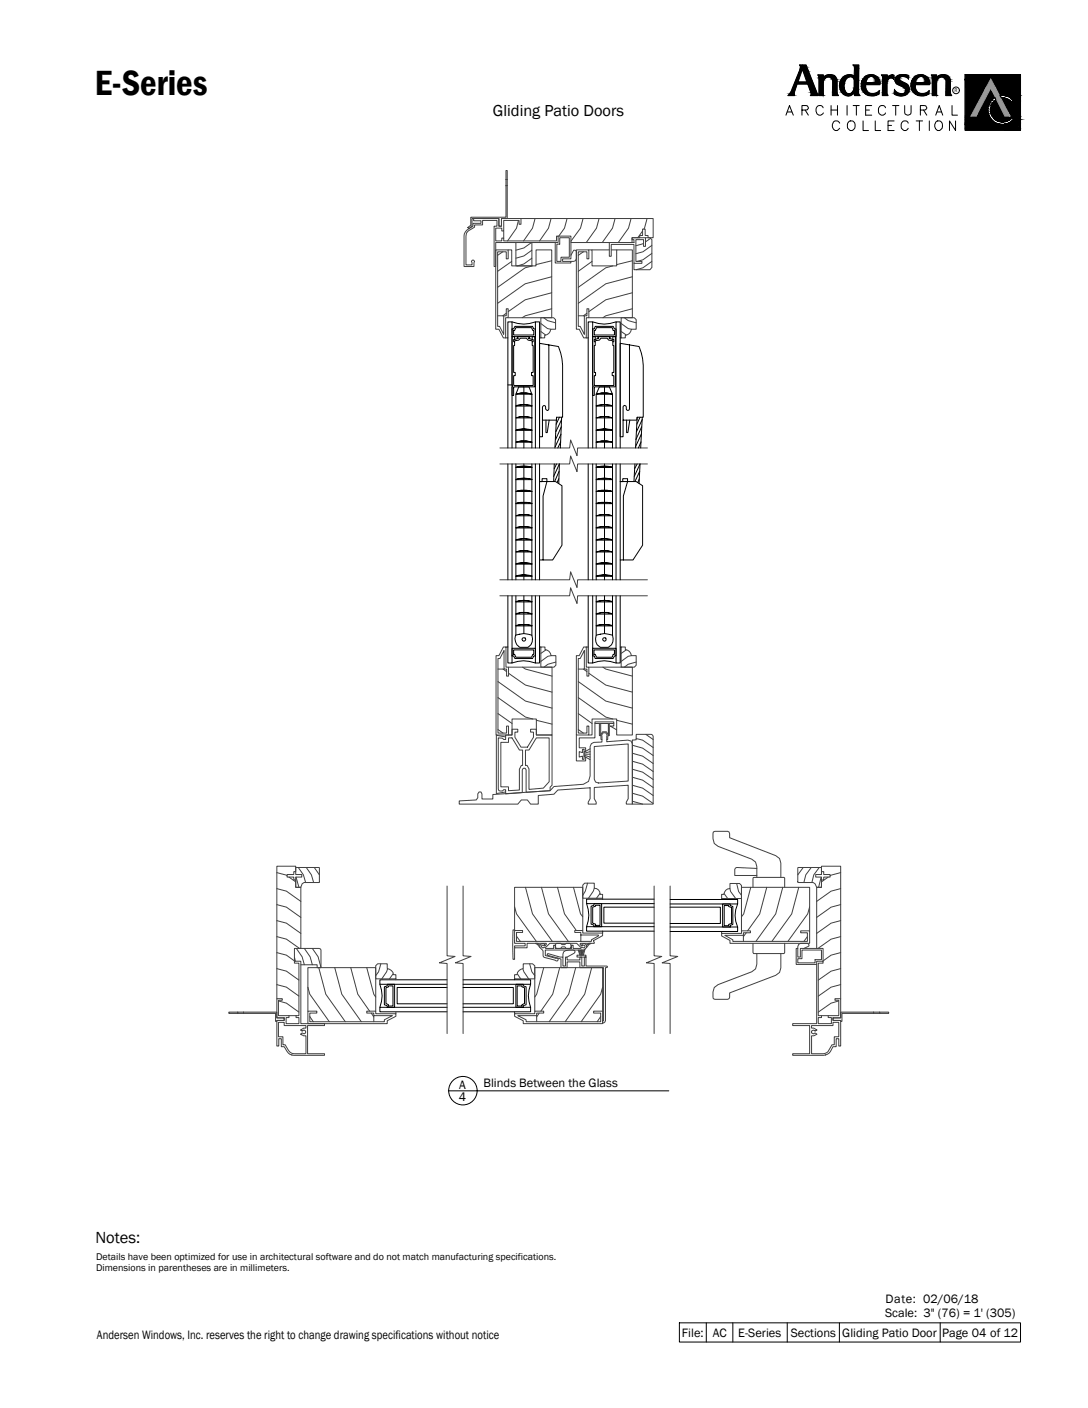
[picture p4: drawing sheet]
<svg xmlns="http://www.w3.org/2000/svg" width="216mm" height="279mm" viewBox="0 0 216 279" stroke-linecap="round" stroke-linejoin="round" font-family="sans-serif">
<defs><g id="words">
<text font-size="7.1" x="18.8" y="18.9">E-Series</text>
<text font-size="3.3" x="18.9" y="246.7">Notes:</text>
<text font-size="3.2" x="97.8" y="23">Gliding Patio Doors</text>
<g font-size="2.5">
<text x="96" y="215.6">Blinds Between the Glass</text>
<text x="91.1" y="218.6">4</text>
<text x="91.1" y="216">A</text>
<text x="175.6" y="261.3">Scale: 3&quot; (76) = 1' (305)</text>
<text x="175.7" y="258.5">Date: 02/06/18</text>
<text x="19.2" y="265.8">Andersen Windows, Inc. reserves the right to change drawing specifications without notice</text>
<text x="135.3" y="265.3">File:</text>
<text x="141.4" y="265.3">AC</text>
<text x="146.5" y="265.3">E-Series</text>
<text x="156.9" y="265.3">Sections</text>
<text x="167.1" y="265.4">Gliding Patio Door</text>
<text x="187" y="265.3">Page 04 of 12</text>
</g>
<g font-size="2">
<text x="19.1" y="250.1">Details have been optimized for use in architectural software and do not match manufacturing specifications.</text>
<text x="19.1" y="252.3">Dimensions in parentheses are in millimeters.</text>
</g>
<text font-size="1.1" x="189.4" y="18.3">R</text>
</g></defs>
<!-- layer: A-DETL-MCUT -->
<g fill="none" stroke="#404040" stroke-width=".2">
<path d="M100.4 33.8h.3v9.6h-1.2v1.5h-.5v-1.5h-5.3v1.4l-.7 .6-.2-.3 .6-.4v-1.6h7zM100.4 36.8h.3M100.4 35.6h.3M94 43.4h5v1.5h.5v-1.5h3.9v1.1h-.4v-.8h-3v2.1h-.4v-.5h-1.2v2.5h1.2v-.6h.4v.6h10.4v-.9h.4v1.2h-12.4v4.8h-.3v-8h.5v-1.2h-2.8v.9h-1.6v.5a2.22 2.22 0 0 0-1.7 1.4v6.1h1.2l-.2-.7 .2-.3h.3l.2 .3-.1 1h-2v-6.1a2.29 2.29 0 0 1 1.8-1.9v-.6h1.5v-.5h-1.4zM100 45.8v1.4M100.8 49.6h.7v3.2h4.9v-3.2h3.1v13.4h-8.7M102.4 48.1h3.1v4.7h-3.1zM103.4 43.4h26.2v3.8h-1v-.5h-.6v-1.2h-.5v1.2h-.6v.5h-1.5v.9h-12.1v-1.2h-2.5M110.2 48.1v4.1h3.1v-.3h-1.7v-.5h1.7v-3.3M111.1 47.2h1.9v3.8h-1.7v.9h-.8v-3.5h.6zM113.3 50.7l.6-1.1 .4 .2 .1 1.5-.2 .4-.9 .2M116.8 49.6h.7v3.2h4.9v-3.2h3.1v13.4h-8.7"/>
<path d="M117.5 49.6h3.4M120.9 48.1h4.9v-.5h-.4v-.4h2.7v1.7h-.4v-1.3h-1.5v4.3h1.2v.4h-1.6v-3.8h-4.5v2.4h-.4zM121.3 49.6h1.1M128.1 47.2h.9l.4 .4v5.5l-.4 .4h-3.2v-1.2M98.7 62.7h1.3M100.3 67v-4h.5v-1.7h-.3v1.4h-.5v3.7l-.9-1.6h-.4v-14.8h1.8v1.4h.3v-1.8h-2.4v15.7h.6l.9 1.7h.9M107.1 67h1v-.5a1.31 1.31 0 0 0 1.2-1.2h.9v-1.9l-.3-.4h-2.6v4M114.8 62.7h1.2M116.3 67v-4h.5v-1.7h-.3v1.4h-.5v3.7l-.9-1.6h-.3v-14.8h1.7v1.4h.3v-1.8h-2.4v15.7h.5l.9 1.7h.9M123.1 67h1v-.5a1.31 1.31 0 0 0 1.2-1.2h.9v-1.9l-.3-.4h-2.6v4M99.2 88.9h13.8l.2-1.6 1.3 3.1 .1-1.5h13.9M99.2 92.1h13.8l.2-1.6 1.3 3.1 .1-1.5h13.9"/>
<path d="M99.2 118.2h13.8l.2-1.6 1.3 3.2 .1-1.6h13.9M99.2 115.1h13.8l.2-1.6 1.3 3.1 .1-1.5h13.9M98.8 132.8h1.2M100.4 128.4v4h.5v1.8h-.4v-1.4h-.5v-3.7l-.8 1.6h-.4v14.8h1.7v-1.4h.4v1.8h-2.5v-15.8h.6l.9-1.7h.9M100.9 132.4h8.6v13.5h-3.1v-3.2h-4.8v3.2h-.7M107.1 128.4h1v.5a1.31 1.31 0 0 1 1.3 1.2h.9v1.9l-.4 .4h-2.6v-4M114.8 132.8h1.2M116.3 128.4v4h.5v1.8h-.3v-1.4h-.5v-3.7l-.9 1.6h-.3v14.8h1.7v-1.4h.3v1.8h-2.4v-15.8h.5l.9-1.7h.9M116.8 132.4h8.7v13.5h-3.1v-3.2h-4.9v3.2h-.7M123.1 128.4h1v.5a1.31 1.31 0 0 1 1.2 1.2h.9v1.9l-.3 .4h-2.6v-4M91.1 158.9l3.4-.2 .3-.4v-.8l.3-.3h.3l.2 .3v1.1h2.2v-.9l11.4-.8 .7-.8 5.9-.5 1-.5 .3-1.1v-5.9l.3-.5 .5-.3 1.6-.1-.1-1.3 .3-.5h.5l.3 .5-.1 1.3 4.2-.3 .6 .2 .3 .5v12h-1.2v-.4l.4-.7v-2.7l-6.8 .5v2.2l.4 .7v.4h-1.6v-.4l.4-.7v-2.2l-6.4 .5-.8 .8-3.1 .3v1.7h-1.5l-.6-.9h-1.3l-.6 .9h-11.7zM98.9 146.4l.8 .1 .3 .2h.3v-.8h1.3v-1.2h1.2v.6h-.6v1l1.2 2h1.3l1.2-2v-1h-.6v-.6h1.1v1.2h3.1v9.9l-.3 .4v.7l-4.8 .3v-4.4l-.2-.3h-.4l-.2 .3v4.5l-3.3 .2v-.8h-.3l-.3 .3-.7-.1-.1-.3z"/>
<path d="M99.4 147.3h1.5v-.9h.7l1.5 2.4h.6v3.1h-.3l-.3 .7v4.2l-2.2 .1v-.8h-1.5zM100.3 146.2l-1.8-.3v11.6l1.8-.3M106.4 146.4h2.6v8.7l-1.2 1.3-2.8 .2v-4l-.4-.7h-.3v-3.1h.7zM115.7 148.7h.1M115.9 149.3v.7M115.9 149.7h1.2M115.9 149.9l1.2 .3M116.2 150.2l.9 .5M117.1 148.6l-.9 .5M117.1 149.2l-1.2 .3M117.9 148.1l6.8-.5v7.4l-5.9 .4-.6-.2-.3-.6zM118.1 143.6h3.7"/>
<path d="M119.5 146.7h-.2l-.1-.8 .4-.7h.7l.4 .7-.1 .8h-.2M122.4 144.8l-1.3-.7h.7v-.9h-3.7v3.2h-3.2v2h1.3v.7l-.3 .2v-.6h-.3v.6l-.7-.1v1l.7-.2v.7h.3v-.7l.3 .2v.8h-1.8v-5.1M126.2 145.7h3l.4 .4v13.5h-4.1v-12.7l.7-.1zM58.7 172.1h4.6v3h-3l-.3 .3-.3 .7h-1v-2.1h1.2v-.5h-1.2zM88.7 175.8v13.9l1.6 .1-3.1 1.3 1.5 .1v13.9M91.9 175.8v13.9l1.6 .1-3.1 1.3 1.5 .1v13.9M119.6 178.2h-4v-2.6l.4-.3h1.9v1a1.1 1.1 0 0 1 1.2 1.2h.5v.9M129.8 175.8v13.9l1.5 .1-3 1.3 1.5 .1v13.9M133 175.8v13.9l1.5 .1-3.1 1.3 1.6 .1v13.9M143.2 178.3h3.9v-2.6l-.3-.4h-1.9v1a1.19 1.19 0 0 0-1.3 1.2h-.4v1M158.4 172.1h4.6v1.4h-1.1v.5h1.1v2.1h-.9l-.4-.7-.3-.3h-3zM58.4 190.7v-2.5h1.3v-12.1h-1v-1.5h-.4v-.6h-1.3v-.5h1.3v-.5h.4v-1.1h-3.8v26.3"/>
<path d="M58.4 190.7h1.3v12.4h4.7v.4h-3.4v5.6h3.4v.3h-6.1a1.49 1.49 0 0 1-1.3-.7l-.6-1h-.6v-1.6h-.5v1.5h-.4v-5.1h1.5v-.5h-1.5v-3.8h1.1v.3h-.7v3h2v.4h-.5v1.2h2.5v-1.2h-.6v-.4h.6v-10.4h-.9zM59.7 188.2h3.6l.3 .1 .1 3.7h-.8v-.6h-3.2M78.6 194.2h-4v-2.6l.3-.3h1.9v.9a1.31 1.31 0 0 1 1.2 1.2h.6v1M102.1 184.5h-.3v5.9h.3v-2.3M102.1 184.7v-8.6h13.5v8.6M102.1 194.2h4v-2.6l-.4-.3h-1.9v.9a1.31 1.31 0 0 0-1.2 1.2h-.5v1M102.1 186.6v.2M107.1 187.6l-.4-.4h-.5l.4 .2 .5 .6M108 187.6l.1-.2-.2-.1h-.4l-.4 .3v.4l.7 .8v1.1l2.2 .6a.41 .41 0 0 0 .5 .2 .41 .41 0 0 0 .3-.5l-2.6-.6v-1.1h7.7l.5-.5v-.4l-.3-.3h-.5l-.1 .1 .1 .2M108.1 188l.2 .2h1.6v-.6h.3v.6h3.2v-.6h.3v.6h1.6l.1-.2M108.6 189.3l.1-.1 2.4 .7h.6v1.8h.5v-1.8h.3v.6h2.6v-.6h.4v1.8h.5v-1.8h.3v1.8l4.2 .1v.2h-.4v10.6l-.1 .2-.4 .2v-.4h.2v-10.6h-4.7v-1.1h-2.6v1.1h-1.2v-1.7l-2.7-.8zM110.2 187.4l.2-.2h.9l.2 .2h.6l.2-.2h.8l.2 .2v.6l-.2 .2h-.8l-.2-.3h-.6l-.2 .3h-.9l-.2-.2z"/>
<path d="M111.7 189.9l.1-1a2.57 2.57 0 0 1 2.3-.2v.2l-.2 .3-1.4 .7M114.5 189.5h1.8v.4h-1.8zM114.8 188.5l.3 1M114.9 188.5l.2 1M115.2 188.5l.1 1M115.3 185.5h3.5v.2l-1.4 .8v.3h-14.9v-1.8h1.2v-.3h-1.6v2.5h2.1v.5h-2.1v.4h2.5v-.9h3.8v.2l-.2 .2h-.6l-.2 .1 .2 .4 .7-.1 .8-.8h5.3l.8 .8 .8 .1 .1-.4-.1-.1h-.7l-.2-.2v-.2h2.8l-.2-.5 1.9-1v-.9v.4h-4v-.5h-1.5v.3h1.2v1.8M115.4 188.5v1M115.5 188.5v1M115.6 188.5l-.1 1M115.8 188.5l-.2 1M116.1 188.3l-.3 1.2M116.4 187.6l.4-.4h.5l-.4 .2-.5 .6"/>
<path d="M143.2 184.8v.9l1.7 .9v.6h15.8v-2.5h-1.8v.4h1.3v1.7h-14.8v-.3l-1.6-.9h3.7v-.5h1.4v-.4h-1.8v.5h-3.9M147.1 184.7v-8.6h13.6v8.6M147.5 185.6v1.2M158.3 188.2l.2-.8 .4-.2h1.3l.2 .1 .1 .4-1 .5M159.1 188.5h3.9v1.9h-1.3v.7h-3.4v-.9h.8zM162.1 190.7h1.2v.4h-.9v10.4h.6v.4h-.6v1.2h2.6v-1.2h-.7v-.4h2.1v-3h-.7v-.3h1.1v3.8h-1.5v.5h1.5v5.1h-.4v-1.5h-.5v1.6h-.6a2.09 2.09 0 0 1-1.9 1.7h-6.1v-.3h3.4v-5.6h-3.4v-.4h4.8zM162.1 188.2h-3.3v1.7h-.5v-1.7h-.3v3.2h4.1M163.3 190.7v-2.5h-1.2v-12.1h.9v-1.5h.5v-.6h1.2v-.5h-1.2v-.5h-.5v-1.1h3.8v26.3M45.4 200.8h9.5v1.2h1.5v.5h-1.5v.2h-.2v-1.6h-9.3zM47.2 200.8v.3M48.3 200.8v.3M55.3 202.9h1.1v.6h4.3v.5h-.4l-.7 .4 .4 .2 .3-.2 .3 .2v.4l-.3 .2-.3-.2-.4 .2 .7 .3h.4v3.6h-2.3a1.41 1.41 0 0 1-1.2-.7l-.6-1.1h-.5v-1.6h-.8z"/>
<path d="M57.3 201.5h1.4M61.1 200.7v-8.7h13.5v8.7M74.2 201.5v1.2M78.6 200.8v.9l-1.8 .9v.5h-15.7v-2.4h1.8v.3h-1.4v1.7h14.8v-.3l1.6-.9h-3.7v-.5h-1.4v-.3h1.8v.5h4M102.1 200.8v.9l1.7 .9v.5h15.8v-2.4h-1.8v.3h1.4v1.7h-14.8v-.3l-1.6-.9h3.7v-.5h1.4v-.3h-1.8v.5h-4M106.1 200.7v-8.7h13.5v8.7M106.5 201.5v1.2M161 203.5h4.3v-.6h1.1v2.8h-.8v1.6h-.5l-.6 1.1a1.21 1.21 0 0 1-1.1 .7h-2.4v-3.6h.5l.6-.3-.4-.2-.3 .2-.4-.2v-.4l.4-.2 .3 .2 .4-.2-.6-.4h-.5zM163 201.5h1.3M165.3 202h1.5v-1.2h9.5v.3h-9.2v1.6h-.3v-.2h-1.5zM173.4 200.8v.3M174.6 200.8v.3"/>
</g>
<!-- layer: A-DETL-PATT -->
<g fill="none" stroke="#404040" stroke-width=".2">
<path d="M99.8 50l-1.1 .7M101.5 51.9l-2.8 1.9M102.9 43.7l-.4 1.6-1.8 2.5M105.5 48.1l-1.5 1.1-1.6 .4M105.5 49.6l-1.5 1.2-1.6 .4M105.5 51.2l-1.5 1.2-1.3 .4M105.7 52.8l-1.5 .3-5.5 3.9M106.2 43.4l-.5 1.9-1.8 2.5M109.4 43.4l-.6 1.9-1.7 2.5M109.5 58.1l-5.3 1.4-3.4 2.3M109.5 54.9l-5.3 1.4-5.5 3.9M109.5 51.7l-3.1 .8"/>
<path d="M112.5 43.4l-.5 1.9-1.1 1.6M115.7 43.4l-.5 1.9-1.9 2.6M115.8 50l-1 .7M117.5 51.9l-2.7 1.9M118.9 43.4l-.5 1.9-2.1 2.8M121.6 52.8l-1.4 .3-5.4 3.9M122.1 43.4l-.6 1.9-2 2.8M125.2 43.4l-.5 1.9-2 2.8M125.5 58.1l-5.3 1.4-3.4 2.3M125.5 54.9l-5.3 1.4-5.4 3.9M125.5 51.7l-3.1 .8M127.5 45.8l-.9 1.4"/>
<path d="M127.7 48.3l-1.5 .5M128.4 43.4l-.6 2.1M129.1 47.3l-1 .7M129.4 50.3l-1.8 1.3-1.2 .3M129.4 51.9l-1.8 1.2-1.4 .4M129.4 48.7l-1.8 1.3-1.4 .3M100.5 62.2l-.7 .5M107.3 64.2l1.4 1 .6 .1M107.3 65.8l1 .7M107.9 63l.8 .6 1.5 .5M109.5 61.3l-5.3 1.4-.6 .3M116.5 62.2l-.7 .5"/>
<path d="M123.3 64.2l1.4 1 .6 .1M123.3 65.8l1 .7M123.9 63l.8 .6 1.5 .5M125.5 61.3l-5.3 1.4-.6 .3M98.8 135.2l5.5 3.9 5.2 1.4M98.8 138.4l5.5 3.9 1.4 .4M99.8 132.8l.7 .5M100.9 133.6l3.4 2.3 5.2 1.4M103.7 132.4l.6 .4 5.2 1.4M108.3 129l-1 .7M109.4 130.1l-.7 .1-1.4 1M110.3 131.4l-1.6 .4-.7 .6"/>
<path d="M114.8 135.2l5.4 3.9 5.3 1.4M114.8 138.4l5.4 3.9 1.4 .4M115.8 132.8l.7 .5M116.8 133.6l3.4 2.3 5.3 1.4M119.6 132.4l.6 .4 5.3 1.4M124.3 129l-1 .7M125.3 130.1l-.6 .1-1.4 1M126.2 131.4l-1.5 .4-.8 .6M98.8 141.6l2.8 2M98.8 144.8l1 .7M106.4 142.9l3.1 .8M114.8 141.6l2.7 2"/>
<path d="M114.8 144.8l1 .7M122.4 142.9l3.1 .8M125.5 147.9l2 .6 2.1 1.4M125.5 149.5l2 .5 2.1 1.5M125.5 151.1l2 .5 2.1 1.5M125.5 152.6l2 .6 2.1 1.5M125.5 154.2l2 .6 2.1 1.5M125.5 155.8l2 .6 2.1 1.5M125.5 157.4l2 .6 2.1 1.4M125.5 159l2 .6M126.2 146.6l1.3 .3 2.1 1.4M128.2 145.7l1.4 1"/>
<path d="M54.9 173.2l2.1 .6M54.9 176.3l1.9 .5 2.9 2.1M54.9 179.5l1.9 .5 2.9 2M57.3 174l1.4 1M58.7 174l.6 2.1M59.2 172.1l1 1.5 .4 1.5M60.8 172.1l1 1.5 .4 1.5M62.4 172.1l1 1.5M102.1 180l.4 1.3 3.9 5.5M104.3 176.1l1.4 5.2 3.9 5.5M107.4 176.1l1.4 5.2 4 5.5M110.6 176.1l1.4 5.2 2.4 3.4"/>
<path d="M113.8 176.1l1.4 5.2 .4 .6M116.6 175.3l-.5 1.5-.5 .9M117.9 176.3l-.2 .5-.9 1.4M119.1 177.3l-.7 .9M143.7 177.3l.7 1M144.9 176.3l.1 .6 1 1.4M146.2 175.3l.4 1.6 .5 .8M149 176.1l-1.4 5.2-.5 .6M152.2 176.1l-1.4 5.2-2.5 3.4M155.3 176.1l-1.4 5.2-3.9 5.5M158.5 176.1l-1.4 5.2-3.9 5.5M159.4 172.1l-1.1 1.5"/>
<path d="M160.7 180l-.4 1.3-4 5.5M161 172.1l-1.1 1.5-.4 1.5M162.6 172.1l-1.1 1.5-.4 1.5M162.9 174l-.5 2.1M164.3 174l-1.3 1M166.8 173.2l-2.1 .6M166.8 176.3l-1.9 .5-2.8 2.1M166.8 179.5l-1.9 .5-2.8 2M54.9 182.7l1.9 .5 2.9 2M54.9 185.9l1.9 .5 2.6 1.8M54.9 189l1.9 .5 1.6 1.2M54.9 192.2l1.9 .5 2.5 1.8"/>
<path d="M54.9 195.4l1.9 .5 2.5 1.8M55.3 198.6l1.5 .5 2.5 1.7M58.4 189.9l.2 .8M58.8 188.2l1.2 1.7 .4 1.5M60.4 188.2l1.1 1.7 .5 1.5M61.1 195.9l.4 1.4 3.8 5.4M62 188.2l1.1 1.7 .6 2.1M63.3 192l1.4 5.3 3.8 5.4M66.4 192l1.4 5.3 3.9 5.4M69.6 192l1.4 5.3 2.3 3.4M72.8 192l1.4 5.3 .4 .6M75.6 191.3l-.5 1.5-.5 .8"/>
<path d="M76.9 192.3l-.2 .5-.9 1.4M78 193.3l-.7 .9M102.5 185.8l.8 1M102.7 193.3l.6 .9M103.8 192.3l.2 .5 .9 1.4M105.1 191.3l.4 1.5 .6 .8M107.9 192l-1.4 5.3-.4 .6M111.1 192l-1.4 5.3-2.4 3.4M114.2 192l-1.4 5.3-3.8 5.4M117.4 192l-1.4 5.3-3.9 5.4M119.6 195.9l-.4 1.4-3.9 5.4M148.1 185.1l-.6 .8"/>
<path d="M160.2 185.9l-.7 .9M166.4 198.6l-1.5 .5-2.5 1.7M166.8 182.7l-1.9 .5-2.8 2M166.8 185.9l-1.9 .5-2.6 1.8M166.8 189l-1.9 .5-1.6 1.2M166.8 192.2l-1.9 .5-2.5 1.8M166.8 195.4l-1.9 .5-2.5 1.8M61.5 201.7l.7 1M73.7 201l.5 .8M107 201l-.5 .8M119.2 201.7l-.7 1"/>
</g>
<!-- layer: A-DETL-MBND -->
<path d="M118.9 143.6v2.4h.3v-2.4M120.7 143.6v2.4h.2v-2.4M149.4 176.1v-1.9l.1-.1h6.1l.1 .1v1.9M150.2 172.3l-4-.2-.4 .4v1.2h4.4M150.2 174.1v-2.1l-.3-.9-.7-.6-6.7-2.5-.8-.6-.2-1v-1.3l.4-.1h2.5l.3 .1 .1 .3v.8l9.1 3.6 .8 .6 .2 .9v2.8M149.4 187.2v1.8l.1 .2h6.1l.1-.2v-1.8M150.2 189.2v2.1l-.3 1-.7 .5-6.7 2.6-.8 .6-.2 .8v1.4l.4 .1h2.5l.4-.4v-.9l9.1-3.5 .8-.5 .2-.9v-2.9" fill="none" stroke="#404040" stroke-width=".2"/>
<g fill="none" stroke="#000" stroke-width=".2">
<path d="M102.4 78.2h3.1M104 76.8v12.1M108.9 68.4v12.7l-.2 .4a.72 .72 0 0 1-.5-.9l-.2-.2-.4 .4v5.9h-.5v-18.6l3.7 .7 .5 1.2 .3 2.4v10.4h-1.2v.6h-2.8M118.3 78.2h3.2M120 76.8v12.1M124.9 68.4v12.7l-.3 .4a.77 .77 0 0 1-.4-.9l-.2-.2-.4 .4v5.9h-.5v-18.6l3.7 .7 .5 1.2 .3 2.4v10.4h-1.2v.6h-2.8M102.4 88.9v-10.7l.5-1.4h2.1l.5 1.4v10.7M102.4 80.6h3.1M102.4 82.9h3.1M102.4 85.4h3.1M102.4 87.7h3.1M102.4 92.1v23"/>
<path d="M102.4 92.8h3.1M102.4 95.2h3.1M102.4 97.5h3.1M102.4 99.9h3.1M104 92.1v23M105.5 92.1v23M108.3 83.4v2.4h.3l.4-2.4M109.9 94.5l1.1-2.4-.1 3.8M110 92.1l-.1 3.5M110.4 82.8l-.3 6.1M110.4 92.1l-.4 .9M110.9 95l-.3 .8"/>
<path d="M110.9 93.5l-.8 2.1M111 82.8l-.6 1.4M111.3 87.7l-.6 1.2M111.3 86.2l-1.1 2.4M111.4 84.7l-1.2 2.5M111.4 82.8l-.2 6.1M111.4 83.2l-1.1 2.5M118.3 88.9v-10.7l.6-1.4h2l.6 1.4v10.7M118.3 80.6h3.2M118.3 82.9h3.2M118.3 85.4h3.2M118.3 87.7h3.2"/>
<path d="M118.3 92.8h3.2M118.3 95.2h3.2M118.3 97.5h3.2M118.3 99.9h3.2M118.3 92.1v23M120 92.1v23M121.5 92.1v23M124.3 83.4v2.4h.3l.4-2.4M125.9 94.5l1.1-2.4-.2 3.8M126 92.1l-.2 3.5M126.4 82.8l-.3 6.1M126.4 92.1l-.5 .9"/>
<path d="M126.9 95l-.3 .8M126.9 93.5l-.9 2.1M127 82.8l-.6 1.4M127.2 87.7l-.5 1.2M127.3 86.2l-1.2 2.4M127.3 84.7l-1.1 2.5M127.5 82.8l-.4 6.1M127.5 83.2l-1.2 2.5M102.4 118.2v7.8M102.4 102.4h3.1M102.4 104.8h3.1M102.4 107.2h3.1"/>
<path d="M102.4 109.5h3.1M102.4 111.9h3.1M102.4 114.4h3.1M102.4 119.4h3.1M104 118.2v7.5M105.5 118.2v7.8M107.1 111.1h2.6l1.8-2.9v-11.8l-1.3-.8h-3.1h.5v-.6h.9v.6l-.7 2.8v12.7M118.3 102.4h3.2M118.3 104.8h3.2M118.3 107.2h3.2M118.3 109.5h3.2M118.3 111.9h3.2"/>
<path d="M118.3 114.4h3.2M118.3 119.4h3.2M118.3 118.2v7.8M120 118.2v7.5M121.5 118.2v7.8M123.1 111.1h2.5l1.9-2.9v-11.8l-1.3-.8h-3.1h.5v-.6h.9v.6l-.8 2.8v12.7M102.4 121.8h3.1M102.4 124.2h3.1M118.3 121.8h3.2M118.3 124.2h3.2M88.7 196h-9.9v3.2h9.9M91.9 196h10v3.2h-10"/>
<path d="M129.8 180h-10v3.2h10M133 180h9.9v3.3h-9.9"/>
</g>
<!-- layer: A-DETL-MCUT -->
<g fill="none" stroke="#000" stroke-width=".2">
<path d="M100.8 76.4h.8M101.6 63.9a6.3 6.3 0 0 0 4.6 0M101.6 65.3h.3l.3-.5h3.5l.2 .5h.3v1.5h-4.6zM101.6 66.8h.5v.6h-.2v.4h.2v.8h-.2v5.3h.3v.6h-.3l.1 2h3.8v-2h-.3v-.6h.3v-5.3h-.2v-.8h.2v-.4h-.2v-.6h.5v10h-4.1l-.1 1.7h-.3v-1.6l.1-.3-.1-.3zM102.1 67.8v-.2l.8-.1 .4-.4h1.2l.3 .4 .8 .1v.2M102.1 67.4l.8-.3-.3-.1 .2-.2h2.2l.1 .2-.3 .1 .8 .3M102.4 65h3.1l.2 .6h.2v.9h-4v-.9h.2zM102.4 78.2l1-.2h1.1l1 .2-1-.2zM117.6 63.9a6.3 6.3 0 0 0 4.6 0M117.6 66.8h.5v.6h-.2v.4h.2v.8h-.2v5.3h.3v.6h-.3l.1 2h3.8v-2h-.3v-.6h.3v-5.3h-.2v-.8h.2v-.4h-.2v-.6h.5v10h-4.1l-.1 1.7h-.3v-1.6l.1-.3-.1-.3zM118.1 64.8h3.6l.2 .5h.3v1.5h-4.6v-1.5h.3zM118.1 67.8v-.2l.8-.1 .4-.4h1.2l.3 .4 .8 .1v.2"/>
<path d="M118.1 67.4l.7-.3-.2-.1 .1-.2h2.3l.1 .2-.3 .1 .8 .3M118.3 78.2l1.1-.2h1.1l1 .2-1-.2zM118.4 65h3.1l.2 .6h.2v.9h-4v-.9h.2zM100.8 88.9v-25h.8v25M100.8 92.1v23M101.6 92.1v23M102.4 80.5l1.6-.2 1.5 .3-1.5-.3zM102.4 82.9l1-.2h1.1l1 .2-1-.2zM102.4 85.3l1.6-.2 1.5 .3-1.5-.3zM102.4 87.7l1-.2h1.1l1 .2-1-.1zM102.4 92.7l2.1-.2 1 .3-1.5-.3zM102.4 95.1l1.6-.2 1.5 .3-1.5-.3z"/>
<path d="M102.4 97.5l1-.2h1.1l1 .2-1-.2zM102.4 99.9l2.1-.2 1 .2-1-.1zM106.2 88.9v-25h.9v25M106.2 92.1v23M107.1 92.1v23M116.7 88.9v-25h.9v25M116.7 92.1v23M117.6 92.1v23M118.3 80.5l1.7-.2 1.5 .3-1.5-.3zM118.3 82.9l1.1-.2h1.1l1 .2-1-.2zM118.3 85.3l1.7-.2 1.5 .3-1.5-.3zM118.3 87.7l1.1-.2h1.1l1 .2-1-.1z"/>
<path d="M118.3 92.7l2.2-.2 1 .3-1.5-.3zM118.3 95.1l1.7-.2 1.5 .3-1.5-.3zM118.3 97.5l1.1-.2h1.1l1 .2-1-.2zM118.3 99.9l2.2-.2 1 .2-1-.1zM122.2 88.9v-25h.9v25M122.2 92.1v23M123.1 92.1v23M100.8 118.2v13.4h.8v-13.4M102.4 102.4l1-.3h1.1l1 .3-1-.2zM102.4 104.7l2.1-.2 1 .3-1-.2zM102.4 107.1l1.6-.2 1.5 .3-1.5-.3zM102.4 109.5l1-.2h1.1l1 .2-1-.2z"/>
<path d="M102.4 111.9l2.1-.2 1 .2-1-.1zM102.4 114.3l1.6-.3 1.5 .4-1.5-.3zM102.4 119.4l1.6-.3 1.5 .3-1.5-.2zM106.2 118.2v13.4h.9v-13.4M116.7 118.2v13.4h.9v-13.4M118.3 102.4l1.1-.3h1.1l1 .3-1-.2zM118.3 104.7l2.2-.2 1 .3-1-.2zM118.3 107.1l1.7-.2 1.5 .3-1.5-.3zM118.3 109.5l1.1-.2h1.1l1 .2-1-.2zM118.3 111.9l2.2-.2 1 .2-1-.1zM118.3 114.3l1.7-.3 1.5 .4-1.5-.3zM118.3 119.4l1.7-.3 1.5 .3-1.5-.2z"/>
<path d="M122.2 118.2v13.4h.9v-13.4M101.6 131.6a6.3 6.3 0 0 1 4.6 0M101.6 128.6h4.6v1.6h-.3l-.2 .5h-3.5l-.3-.5h-.3zM101.9 129h4v.9h-.2l-.2 .5h-3.1l-.3-.5h-.2zM102.3 126a4.3 4.3 0 0 1 3.2 0 1.96 1.96 0 0 1-.7 2.5h-1.7a2.1 2.1 0 0 1-.8-2.5zM102.4 121.8l1-.3h1.1l1 .3-1-.2zM102.4 124.1l2.1-.2 1 .3-1-.2zM117.6 131.6a6.3 6.3 0 0 1 4.6 0M117.6 128.6h4.6v1.6h-.3l-.2 .5h-3.6l-.2-.5h-.3zM117.9 129h4v.9h-.2l-.2 .5h-3.1l-.3-.5h-.2zM118.3 121.8l1.1-.3h1.1l1 .3-1-.2zM118.3 124.1l2.2-.2 1 .3-1-.2z"/>
<path d="M118.3 126a4.3 4.3 0 0 1 3.2 0 1.9 1.9 0 0 1-.8 2.5h-1.6a1.9 1.9 0 0 1-.8-2.5zM116.4 179.3a6.1 6.1 0 0 1 0 4.6M117.3 179.8l.6-.2v-.3h1.5v4.6h-1.5v-.3l-.6-.2zM129.8 178.4h-13.4v.9h13.4M133 178.5h13.4v.9h-13.4M143.4 179.4h1.5v.3l.5 .2v3.5l-.5 .2v.4h-1.5zM143.7 179.7h.9v.2l.6 .2v3.2l-.6 .1v.3h-.9zM146.4 179.4a5.4 5.4 0 0 0 0 4.6M75.4 195.3a6.1 6.1 0 0 1 0 4.6M76.3 195.8l.5-.2v-.3h1.5v4.6h-1.5v-.3l-.5-.2zM76.6 196l.5-.2v-.2h.9v4h-.9v-.2l-.5-.3zM88.7 199.9h-13.3v.9h13.3"/>
<path d="M88.7 194.4h-13.3v.9h13.3M91.9 199.9h13.4v.9h-13.4M91.9 194.4h13.4v.9h-13.4M102.4 195.3h1.4v.3l.6 .2v3.6l-.6 .2v.3h-1.4zM102.6 195.6h1v.2l.5 .2v3.1l-.5 .3v.2h-1zM105.3 195.3a6.1 6.1 0 0 0 0 4.6M117.6 180l.6-.2v-.2h.9v4h-.9v-.2l-.6-.2zM129.8 183.9h-13.4v.9h13.4M133 184h13.4v.8h-13.4"/>
<circle cx="103.9" cy="126.9" r=".37"/>
<circle cx="119.9" cy="126.9" r=".37"/>
</g>
<!-- layer: A-ANNO-TEXT -->
<g fill="none" stroke="#000" stroke-width=".2">
<path d="M158.7 12.9h1.3l2.4 6.1h-1.6l.1-.6-.6-1.7h-2.1l-.5 1.5v.8h-1.4l.7-.8 1.7-4.3 .1-.6zM158.8 12.9h1.1l2.3 6h-1.3l.1-.3-.7-2h-2.2l-.5 1.6v.7h-1.1l.5-.7 1.8-4.3zM158.9 13h.9l2.3 5.9h-1.1v-.5l-.6-1.8h-2.3l-.5 1.6-.1 .7h-.8l.4-.7 1.8-4.6zM159.3 13.6l.8 2.6h-1.7zM159.3 13.4l.9 2.9h-2zM159.3 13.1l1 3.3h-2.2zM162.2 14.9h1.2v.4a1.53 1.53 0 0 1 1.6-.5 1.53 1.53 0 0 1 1.1 1.3v2.2l.3 .7h-1.2v-2.9a.93 .93 0 0 0-1-.8 .93 .93 0 0 0-.8 1.1v2.5l.1 .1h-1v-3.6zM162.4 14.9h.9v.6a1.47 1.47 0 0 1 1.6-.7 1.47 1.47 0 0 1 1.2 1.3v2.2l.2 .6h-1v-2.8a.99 .99 0 0 0-1.1-.9 .99 .99 0 0 0-.9 1.1l.1 2.6h-.8v-3.5zM162.6 15h.7l-.1 .6a1.63 1.63 0 0 1 2.7 0l.2 3.3h-.7v-2.8a1.06 1.06 0 0 0-1.2-.9 1.06 1.06 0 0 0-.9 1.1v2.6h-.7zM167.9 15.6a.93 .93 0 0 1 1-.5 .93 .93 0 0 1 .7 .8v1.5a1.22 1.22 0 0 1-1.5 1.3 2.14 2.14 0 0 1-.2-3.1 2.17 2.17 0 0 0 .3 3l.3 .1a1.31 1.31 0 0 0 1.1-1.3v-1.5a.91 .91 0 0 0-.8-.7 .91 .91 0 0 0-.9 .4zM168 15.6a.84 .84 0 0 1 .8-.4 .84 .84 0 0 1 .7 .7v1.5a1.1 1.1 0 0 1-1.3 1.1 2.07 2.07 0 0 1-.2-2.9zM169.2 12.9h1.2v5.4v.4l.3 .3h-1.1v-.8a1.39 1.39 0 0 1-1.3 .9 1.39 1.39 0 0 1-1.3-.8 2.16 2.16 0 0 1-.2-2.4 2.16 2.16 0 0 1 2.3-1l.4 .2 .1-1.6-.1-.4z"/>
<path d="M169.4 12.9h1l-.1 5.4 .2 .6h-.9v-.9a1.47 1.47 0 0 1-1.5 1 1.47 1.47 0 0 1-1.3-1.3 1.98 1.98 0 0 1 .5-2.3 1.98 1.98 0 0 1 2.3-.2v-1.7zM169.6 13h.7v5.4l.1 .5h-.7v-1.3l-.5 1a1.66 1.66 0 0 1-2-.2 1.66 1.66 0 0 1-.4-2 1.72 1.72 0 0 1 2.9-1v-1.9zM171.3 15.6a1.76 1.76 0 0 1 2.1-.7 1.76 1.76 0 0 1 1.2 1.8h-2.9a1.56 1.56 0 0 0 .8 1.8 1.56 1.56 0 0 0 1.9-.4v.5a2.15 2.15 0 0 1-2.8-.2 2.15 2.15 0 0 1-.3-2.8zM171.4 15.6a1.72 1.72 0 0 1 1.9-.6 1.72 1.72 0 0 1 1.2 1.6h-2.9a1.65 1.65 0 0 0 .8 1.9 1.65 1.65 0 0 0 2-.2 1.52 1.52 0 0 1-2 .6 2.06 2.06 0 0 1-1-3.3zM171.7 15.1a1.83 1.83 0 0 1 2-.1 1.83 1.83 0 0 1 .9 1.8h-2.8a1.51 1.51 0 0 0 .9 1.7 1.51 1.51 0 0 0 1.8-.5l-.1 .7a2.24 2.24 0 0 1-3.1-.5 2.24 2.24 0 0 1 .4-3.1zM172.2 15.4a.96 .96 0 0 1 1.2-.2 .96 .96 0 0 1 .3 1.3h-2.1l.2-.7zM172.2 15.5a.81 .81 0 0 1 1.1-.2 .81 .81 0 0 1 .3 1l-1.8 .1zM172.2 15.4a.85 .85 0 0 1 1.2-.2 .85 .85 0 0 1 .2 1.2h-1.9zM174.9 14.9h1.2v.6a1.01 1.01 0 0 1 1.3-.6v.9a.77 .77 0 0 0-1-.2 .77 .77 0 0 0-.4 .9v2l.2 .5h-1.1v-3.6zM175.1 14.9h.9v.8a1.06 1.06 0 0 1 1.4-.7l-.1 .6a.86 .86 0 0 0-1 0 .86 .86 0 0 0-.3 .9v2l.1 .4h-1l.1-3.5zM175.2 15h.7v.9l.7-.8 .6-.1v.5l-.1-.1a.95 .95 0 0 0-1.2 1.1l.1 2.4h-.7v-3.5zM177.8 15.3a2.52 2.52 0 0 1 2.4-.3v.6a1.07 1.07 0 0 0-1.8 .1 1.55 1.55 0 0 0 1.3 .9 1.3 1.3 0 0 1 .6 1.6 1.3 1.3 0 0 1-1.5 .8l-.7-.1-.5-.2v-.7a1.26 1.26 0 0 0 2.1 .2v-.6l-.6-.5a1.73 1.73 0 0 1-1.4-.9l-.1-.4z"/>
<path d="M177.9 15.4a2.28 2.28 0 0 1 2.3-.4v.4a1.21 1.21 0 0 0-1.8 .1 .54 .54 0 0 0 .4 .7l.6 .3a1.24 1.24 0 0 1 .9 1.5 1.24 1.24 0 0 1-1.5 .9l-1-.2-.2-.1v-.4a1.35 1.35 0 0 0 2.2 0v-.6l-.7-.5a2 2 0 0 1-1.4-.9zM177.9 15.1l.9-.3 1.2 .1 .3 .1v.7a1.04 1.04 0 0 0-1.9 0l.3 .3 .8 .4a1.4 1.4 0 0 1 .9 1.6 1.4 1.4 0 0 1-1.6 1.1l-1.4-.4 .1-.9a1.51 1.51 0 0 0 2 .6l.2-.6-.2-.3-.5-.3a1.6 1.6 0 0 1-1.4-1.2l.1-.6zM181.2 15.6a1.81 1.81 0 0 1 2.1-.7 1.81 1.81 0 0 1 1.2 1.9h-2.8a1.45 1.45 0 0 0 .6 1.6 1.45 1.45 0 0 0 1.7-.1l.4-.3-.1 .7a2.24 2.24 0 0 1-2.9-.2 2.24 2.24 0 0 1-.2-2.9zM181.2 15.6a1.72 1.72 0 0 1 2.1-.7 1.72 1.72 0 0 1 1.1 1.8h-2.8a1.53 1.53 0 0 0 .8 1.8 1.53 1.53 0 0 0 1.9-.4v.5a2.15 2.15 0 0 1-2.8-.2 2.15 2.15 0 0 1-.3-2.8zM181.3 15.6a1.67 1.67 0 0 1 1.9-.6 1.67 1.67 0 0 1 1.1 1.6h-2.7a1.61 1.61 0 0 0 .6 1.9 1.61 1.61 0 0 0 2-.2v.2a2.09 2.09 0 0 1-2.7-.2 2.09 2.09 0 0 1-.2-2.7zM182 15.4a1.01 1.01 0 0 1 1.2-.2 1.01 1.01 0 0 1 .5 1.1l-.2 .2h-2l.2-.7zM182.1 15.4a.88 .88 0 0 1 1.1-.1 .88 .88 0 0 1 .3 1.1h-1.9l.1-.5zM182.1 15.5a.79 .79 0 0 1 1.1-.2 .79 .79 0 0 1 .3 1l-1.8 .1 .1-.5zM184.8 14.9h1.1v.4a1.53 1.53 0 0 1 1.6-.5 1.53 1.53 0 0 1 1.1 1.3v2.2l.3 .7h-1.3l.1-2.9a.93 .93 0 0 0-1.1-.8 .93 .93 0 0 0-.7 1.1v2.5l.1 .1h-1v-3.6zM184.9 14.9h.9v.6a1.47 1.47 0 0 1 1.6-.7 1.47 1.47 0 0 1 1.1 1.3v2.2l.2 .6h-.9v-2.8a.99 .99 0 0 0-1.1-.9 .99 .99 0 0 0-.9 1.1l.1 2.6h-.9v-3.5zM185 15h.7v.6a1.63 1.63 0 0 1 2.6 0l.3 3.3h-.8v-2.8a1.06 1.06 0 0 0-1.1-.9 1.06 1.06 0 0 0-1 1.1v2.6h-.6zM191.5 14.8h11v11h-11z"/>
<path d="M197 19.6l.4-.2 .2 .4a2.39 2.39 0 0 0-.4 3.6 2.39 2.39 0 0 0 3.6-.1l.3 .4a2.88 2.88 0 0 1-4.2 .1 2.88 2.88 0 0 1 .1-4.2zM198.4 19a2.86 2.86 0 0 1 2.6 .9l-.3 .3-.9-.6-1.1-.2zM156 22.9l.7-2 .7 2M156.2 22.2h.9M159.1 21.8h1.1a.45 .45 0 0 0 .2-.5 .45 .45 0 0 0-.4-.4h-.9v2M159.8 21.8l.6 1.1M163.3 21.4a.72 .72 0 0 0-.8-.5 .72 .72 0 0 0-.6 .7 .82 .82 0 0 0 .4 1.1 .82 .82 0 0 0 1.1-.3M164.9 20.9v2M164.9 21.8h1.3M166.2 20.9v2M166.6 24.4a.76 .76 0 0 0-.8-.4 .76 .76 0 0 0-.6 .7 .82 .82 0 0 0 .3 1.1 .82 .82 0 0 0 1.1-.3M168.1 20.9v2"/>
<path d="M168.3 24.2a.88 .88 0 0 1 1.3 .1 .88 .88 0 0 1-.1 1.3 .81 .81 0 0 1-1.1 .1 .81 .81 0 0 1-.2-1zM169.3 20.9h1.2M169.9 20.9v2M171.3 24v1.9h1M171.8 21.8h.7M173 20.9h-1.2v2h1.2M173.7 24v1.9h1.1M175.7 21.4a.72 .72 0 0 0-.8-.5 .72 .72 0 0 0-.6 .7 .8 .8 0 0 0 .3 1.1 .8 .8 0 0 0 1.1-.3M176.2 24.9h.7M177.1 20.9h1.3M177.4 24h-1.2v1.9h1.2M177.7 20.9v2"/>
<path d="M179.5 20.9v1.4a.64 .64 0 0 0 .7 .6 .64 .64 0 0 0 .6-.6v-1.4M180.2 24.4a.72 .72 0 0 0-.8-.4 .72 .72 0 0 0-.6 .7 .8 .8 0 0 0 .4 1 .8 .8 0 0 0 1-.2M181.8 24h1.3M182.4 24v1.9M182.6 21.8h1.1a.45 .45 0 0 0 .2-.5 .45 .45 0 0 0-.4-.4h-.9v2M183.3 21.8l.6 1.1M184.4 24v1.9M185.7 22.9l.7-2 .7 2M185.9 24.1a.96 .96 0 0 1 1.2 .6 .96 .96 0 0 1-.7 1.2 1.01 1.01 0 0 1-.9-.7 1.01 1.01 0 0 1 .4-1.1zM185.9 22.2h.9M188.9 20.9v2h1.1M189.6 24v1.9l-1.2-1.9v1.9"/>
<path d="M89 216.5h43.7M134.8 262.5h67.7v3.8h-67.7zM140.2 262.5v3.8M145.4 262.5v3.8M156.2 262.5v3.8M166.6 262.5v3.8M186.6 262.5v3.8"/>
<circle cx="189.7" cy="17.9" r=".67"/>
<circle cx="91.9" cy="216.4" r="2.83"/>
</g>
<g fill="#000" stroke="#000" stroke-width=".2">
<path d="M164.5 14.9h.4zM167.8 18.9h1zM179.1 14.9h.2zM179.2 18.7h.5zM182.6 18.9h.7zM182.6 18.9h.2zM187 14.9h.3zM196.6 17.5l.8 1.4h-1.6zM198.7 19.4h.4zM198.4 24.1h.9zM199.2 24.7h1.5zM201.5 24.9l.1 .4h-.1z"/>
<path d="M201.6 24.9h.3l-.2 .4zM202 24.9v.4h-.1z"/>
<path d="M156.9 18.6l.6 .1zM156.8 18.7h.7z"/>
<path d="M156.8 18.7l.7 .2v-.2zM156.8 18.7l.7 .2h-.8z"/>
<path d="M157.1 18.2h.5zM157.1 18.2h.5z"/>
<path d="M157.1 18.2l.4 .4 .1-.4zM157.1 18.2l.4 .4h-.6z"/>
<path d="M157.3 17.7l.3 .5 .1-.5zM157.3 17.7l.3 .5h-.5z"/>
<path d="M157.8 16.6l-.1 1.1 .4-1.1zM157.8 16.6l-.1 1.1h-.4z"/>
<path d="M158.8 13.9l-.7 2.5 .9-2.5zM158.8 13.9l-.7 2.5h-.2z"/>
<path d="M158.9 13.6l.1 .3 .1-.3zM158.9 13.6l.1 .3h-.2z"/>
<path d="M158.9 13.1l.4 .2v-.2zM158.9 13.1l.4 .2h-.4z"/>
<path d="M158.9 13.3l.2 .3 .2-.3zM158.9 13.3l.2 .3h-.2z"/>
<path d="M158.9 13l1 .1zM158.9 13l1 .1z"/>
<path d="M159.3 13.1l.7 .2-.1-.2zM159.3 13.1l.7 .2h-.7z"/>
<path d="M159.3 13.3l.9 .6-.2-.6zM159.3 13.3l.9 .6h-.7z"/>
<path d="M159.5 13.9l.8 .3-.1-.3zM159.5 13.9l.8 .3h-.8z"/>
<path d="M159.5 14.2l1.7 2.2-.9-2.2zM159.5 14.2l1.7 2.2h-.9z"/>
<path d="M157.9 16.4l3.3 .2v-.2zM157.9 16.4l3.3 .2h-3.4z"/>
<path d="M160.4 16.6l1.5 1.8-.7-1.8zM160.4 16.6l1.5 1.8h-.9z"/>
<path d="M161 18.4l1.1 .3-.2-.3zM161 18.4l1.1 .3h-1z"/>
<path d="M161.1 18.7l1 .1v-.1zM161.1 18.7l1 .1h-1.1z"/>
<path d="M161 18.8l1.1 .1zM161 18.8l1.1 .1z"/>
<path d="M162.6 15l.6 .4v-.4zM162.6 15l.6 .4h-.6z"/>
<path d="M162.6 15.4l.6 .2v-.2zM162.6 15.4l.6 .2h-.6z"/>
<path d="M162.6 15h.7zM162.6 15h.6z"/>
<path d="M162.6 16.3l.7 2.4v-2.4zM162.6 16.3l.7 2.4h-.7z"/>
<path d="M162.6 18.7l.7 .2v-.2zM162.6 18.7l.7 .2h-.7z"/>
<path d="M162.6 15.9l.7 .4v-.4zM162.6 15.9l.7 .4h-.7z"/>
<path d="M162.6 15.6l.7 .3 .2-.3zM162.6 15.6l.7 .3h-.7z"/>
<path d="M163.4 15.5l.1 .1 .1-.1zM163.2 15.6l.2-.1 .1 .1z"/>
<path d="M163.7 15.2l-.1 .3 .4-.3zM163.4 15.5l.3-.3-.1 .3z"/>
<path d="M163.8 15.2h.5zM163.7 15.2h.3z"/>
<path d="M163.8 15.2h.5zM163.8 15.2h.6z"/>
<path d="M163.8 15.2h.5zM163.8 15.2h.5z"/>
<path d="M164.5 14.9l.7 .1zM164.2 15h1z"/>
<path d="M164.2 15h1zM164.2 15h1z"/>
<path d="M164.2 15l1.3 .1-.3-.1zM163.9 15.1l.3-.1 1.3 .1z"/>
<path d="M163.9 15.1l1.7 .1zM163.9 15.1l1.7 .1z"/>
<path d="M164.4 15.2h1.2zM164.4 15.2h1.2z"/>
<path d="M164.5 15.2h1.1zM164.5 15.2h1.1z"/>
<path d="M164.8 15.2l.9 .1zM164.8 15.2l.9 .1z"/>
<path d="M165 15.3l.7 .1v-.1zM165 15.3l.7 .1h-.6z"/>
<path d="M165.1 15.4l.8 .2-.2-.2zM165.1 15.4l.8 .2h-.7z"/>
<path d="M165.2 15.6l.7 .1v-.1zM165.2 15.6l.7 .1h-.6z"/>
<path d="M165.3 15.7l.6 .2v-.2zM165.3 15.7l.6 .2h-.6z"/>
<path d="M165.3 15.9l.7 .2-.1-.2zM165.3 15.9l.7 .2h-.6z"/>
<path d="M165.4 16.1h.6zM165.4 16.1h.6z"/>
<path d="M165.4 16.1l.6 2.2v-2.2zM165.4 16.1l.6 2.2h-.6z"/>
<path d="M165.4 18.3l.7 .4-.1-.4zM165.4 18.3l.7 .4h-.7z"/>
<path d="M165.4 18.7l.7 .2v-.2zM165.4 18.7l.7 .2h-.7z"/>
<path d="M166.8 17l.5 .1zM166.8 17l.5 .1z"/>
<path d="M166.7 17.1l.8 .6-.2-.6zM166.7 17.1l.8 .6h-.7z"/>
<path d="M166.9 16.2l.6 .2v-.2zM166.9 16.2l.6 .2h-.7z"/>
<path d="M166.8 16.4l.5 .6 .2-.6zM166.8 16.4l.5 .6h-.5z"/>
<path d="M166.8 17.7l.7 .1zM166.8 17.7l.7 .1z"/>
<path d="M166.8 17.8l.9 .5-.2-.5zM166.8 17.8l.9 .5h-.6z"/>
<path d="M166.9 15.9l.6 .3 .1-.3zM166.9 15.9l.6 .3h-.6z"/>
<path d="M167.1 18.3l.7 .1-.1-.1zM167.1 18.3l.7 .1z"/>
<path d="M167.3 18.4l.7 .2-.2-.2zM167.3 18.4l.7 .2h-.5z"/>
<path d="M167.3 15.5l.6 .1zM167.3 15.5l.6 .1z"/>
<path d="M167.3 15.6l.3 .3 .3-.3zM167.3 15.6l.3 .3h-.7z"/>
<path d="M167.5 18.6l.6 .1zM167.5 18.6l.6 .1z"/>
<path d="M167.5 18.7h.9zM167.5 18.7h.9z"/>
<path d="M167.6 15.2l.3 .3 .4-.3zM167.3 15.5l.3-.3 .3 .3z"/>
<path d="M167.6 15.2h.9zM167.6 15.2h.7z"/>
<path d="M167.6 18.7h.9zM167.6 18.7h.9z"/>
<path d="M167.8 15.1h1zM167.6 15.2h.9z"/>
<path d="M167.9 18.9h.9zM167.9 18.9h.4z"/>
<path d="M168.6 14.9l.3 .1zM168.1 15h.8z"/>
<path d="M168.5 18.7h.5zM168.5 18.7h.5z"/>
<path d="M167.6 18.7l1.2 .2 .2-.2zM167.6 18.7l1.2 .2h-1zM167.8 18.9h1z"/>
<path d="M168.1 15h.9zM168.1 15h.9z"/>
<path d="M168.1 15l1.1 .1-.2-.1zM167.8 15.1l.3-.1 1.1 .1z"/>
<path d="M168.9 18.7h.1zM168.5 18.7h.5z"/>
<path d="M168.9 18.6h.3zM168.9 18.6l.1 .1z"/>
<path d="M168.8 15.1l.6 .1zM168.8 15.1l.6 .1z"/>
<path d="M169.1 18.5l.1 .1v-.1zM168.9 18.6l.2-.1 .1 .1z"/>
<path d="M169.2 15.2l.4 .2zM169.2 15.2l.4 .2z"/>
<path d="M169.5 18l-.3 .5zM169.5 18l-.3 .5h-.1z"/>
<path d="M169.7 15.4h.6zM169.7 15.4h.6z"/>
<path d="M169.4 15.4h.3zM169.4 15.4h.3z"/>
<path d="M169.6 17.7v.3l.1-.3zM169.6 17.7l-.1 .3z"/>
<path d="M169.6 17.6h.1zM169.6 17.6l.1 .1z"/>
<path d="M169.6 17.4l.7 .2v-.2zM169.6 17.4l.7 .2h-.7z"/>
<path d="M169.7 17.6l.6 .1zM169.7 17.6l.6 .1z"/>
<path d="M169.7 17.7l.6 .7v-.7zM169.7 17.7l.6 .7h-.6z"/>
<path d="M169.7 18.4l.6 .4v-.4zM169.7 18.4l.6 .4h-.6z"/>
<path d="M169.6 13l.7 .1zM169.6 13l.7 .1z"/>
<path d="M169.6 13.1l.7 .4v-.4zM169.6 13.1l.7 .4h-.6z"/>
<path d="M169.7 13.5l.6 1.9v-1.9zM169.7 13.5l.6 1.9h-.6z"/>
<path d="M169.4 15.4l.9 .1v-.1zM169.4 15.4l.9 .1h-.8z"/>
<path d="M169.5 15.5l.8 .4v-.4zM169.5 15.5l.8 .4h-.7z"/>
<path d="M169.6 15.9l.7 1.5v-1.5zM169.6 15.9l.7 1.5h-.7z"/>
<path d="M169.7 18.8l.7 .1zM169.7 18.8l.7 .1z"/>
<path d="M171 16.6h3.5zM171 16.6h3.5z"/>
<path d="M171.6 18.3h.6zM171.6 18.3h.6z"/>
<path d="M171 16.6l.6 .5v-.5zM171 16.6l.6 .5h-.6z"/>
<path d="M171 17.1l.6 .1v-.1zM171 17.1l.6 .1h-.6z"/>
<path d="M171 17.2l.7 .4-.1-.4zM171 17.2l.7 .4h-.6z"/>
<path d="M171.1 16.1l.5 .4 .1-.4zM171.1 16.1l.5 .4h-.5z"/>
<path d="M171.1 17.6h.6zM171.1 17.6h.6z"/>
<path d="M171.1 17.6l.8 .4-.2-.4zM171.1 17.6l.8 .4h-.6z"/>
<path d="M171.3 15.8l.4 .3 .1-.3zM171.3 15.8l.4 .3h-.6z"/>
<path d="M171.3 18h.6zM171.3 18h.6z"/>
<path d="M171.3 18l.9 .3-.3-.3zM171.3 18l.9 .3h-.6z"/>
<path d="M171.4 15.6l.4 .2 .2-.2zM171.4 15.6l.4 .2h-.5z"/>
<path d="M171.7 15.4l.3 .2 .2-.2zM171.4 15.6l.3-.2 .3 .2z"/>
<path d="M171.6 18.3l.9 .3-.3-.3zM171.6 18.3l.9 .3h-.6z"/>
<path d="M171.8 15.2l.4 .2 .1-.2zM171.8 15.2l.4 .2h-.5z"/>
<path d="M172.3 15h1.1zM172.3 15h1.1z"/>
<path d="M172.1 15.1l.2 .1 .2-.1zM171.8 15.2l.3-.1 .2 .1z"/>
<path d="M171.9 18.6l.9 .1zM171.9 18.6l.9 .1z"/>
<path d="M172 18.7h.9zM172 18.7h.9z"/>
<path d="M172.3 15h.6zM172.1 15.1h.4z"/>
<path d="M172.8 18.9h.1zM172.8 18.9h.6z"/>
<path d="M172.9 14.9l.5 .1zM172.3 15h1.1z"/>
<path d="M172.3 15h1.1zM172.3 15h1.1z"/>
<path d="M173.4 18.7h.6zM173.4 18.7h.6z"/>
<path d="M172.1 18.7h1.3zM172.1 18.7h1.3z"/>
<path d="M172.9 15l.7 .1zM172.9 15l.7 .1z"/>
<path d="M173.3 15.1l.5 .1zM173.3 15.1l.5 .1z"/>
<path d="M172.4 18.9h1.2zM172.4 18.9h1z"/>
<path d="M173.4 15.2l.5 .2zM173.4 15.2l.5 .2z"/>
<path d="M172.3 18.8h1.6zM172.3 18.8l1.3 .1z"/>
<path d="M173.6 15.4l.5 .2-.2-.2zM173.6 15.4l.5 .2h-.4z"/>
<path d="M172.1 18.7h1.9zM172.1 18.7l1.8 .1z"/>
<path d="M173.7 15.6l.6 .1-.2-.1zM173.7 15.6l.6 .1h-.5z"/>
<path d="M173.7 18.6l.3 .1 .2-.1zM173.4 18.7l.3-.1 .3 .1z"/>
<path d="M173.8 15.7l.6 .2-.1-.2zM173.8 15.7l.6 .2h-.6z"/>
<path d="M174.4 18.3l-.1 .1zM174.4 18.3l-.1 .1z"/>
<path d="M174.3 18.4v.1zM173.9 18.5l.4-.1v.1z"/>
<path d="M173.9 18.5h.4zM173.7 18.6h.5z"/>
<path d="M173.8 15.9l.6 .2v-.2zM173.8 15.9l.6 .2h-.5z"/>
<path d="M173.9 16.1l.5 .2v-.2zM173.9 16.1l.5 .2h-.6z"/>
<path d="M173.8 16.3h.7zM173.8 16.3h.7z"/>
<path d="M173.8 16.3l.7 .2v-.2zM173.8 16.3l.7 .2h-.8z"/>
<path d="M173.7 16.5h.8zM173.4 16.5h1.1z"/>
<path d="M171.1 16.5l3.4 .1zM171.1 16.5l3.4 .1z"/>
<path d="M171 16.6h3.5zM171 16.6h3.5z"/>
<path d="M175.2 15h.7zM175.2 15h.7z"/>
<path d="M175.2 15l.7 .4v-.4zM175.2 15l.7 .4h-.6z"/>
<path d="M175.3 15.4l.6 .5v-.5zM175.3 15.4l.6 .5h-.6z"/>
<path d="M175.3 16.5l.6 2v-2zM175.3 16.5l.6 2h-.6z"/>
<path d="M175.3 18.5l.7 .3-.1-.3zM175.3 18.5l.7 .3h-.7z"/>
<path d="M175.3 16.2l.6 .3 .1-.3zM175.3 16.2l.6 .3h-.6z"/>
<path d="M175.3 18.8l.7 .1zM175.3 18.8l.7 .1z"/>
<path d="M175.3 15.9l.7 .3v-.3zM175.3 15.9l.7 .3h-.7z"/>
<path d="M176 15.8v.1zM176 15.8l-.1 .1z"/>
<path d="M176.2 15.5l-.1 .3zM176.2 15.5l-.2 .3z"/>
<path d="M176.3 15.4h.5zM176.3 15.4h.5z"/>
<path d="M176.3 15.4h.2zM176.3 15.4h.5z"/>
<path d="M176.3 15.4v.1l.2-.1zM176.3 15.4l-.1 .1z"/>
<path d="M177 15h.2zM176.9 15h.3z"/>
<path d="M176.9 15h.3zM176.9 15h.3z"/>
<path d="M176.4 15.3l.8 .1zM176.3 15.4h.9z"/>
<path d="M176.8 15.4h.4zM176.8 15.4h.4z"/>
<path d="M176.9 15.4h.3zM176.9 15.4h.3z"/>
<path d="M177.1 15.4l.1 .1zM177.1 15.4l.1 .1z"/>
<path d="M176.9 15h.4zM176.9 15h.4z"/>
<path d="M176.9 15l.4 .1zM176.6 15.1h.7z"/>
<path d="M176.6 15.1l.6 .2 .1-.2zM176.6 15.1l.6 .2h-.8z"/>
<path d="M177.8 15.5h.6zM177.8 15.5h.6z"/>
<path d="M177.6 18.2l.2 .1zM177.6 18.2l.2 .1h-.2z"/>
<path d="M177.6 18.3l.5 .2zM177.6 18.3l.5 .2h-.5z"/>
<path d="M177.6 18.5l.7 .1zM177.6 18.5l.7 .1z"/>
<path d="M177.6 18.6l.9 .1zM177.6 18.6l.9 .1z"/>
<path d="M177.7 15.7l.7 .2-.1-.2zM177.7 15.7l.7 .2h-.7z"/>
<path d="M177.8 15.5l.5 .2 .1-.2zM177.8 15.5l.5 .2h-.6zM177.7 15.7h.6zM177.7 15.7h.6z"/>
<path d="M177.7 15.9h.7zM177.7 15.9h.7z"/>
<path d="M177.7 15.9l.8 .1zM177.7 15.9l.8 .1z"/>
<path d="M177.9 15.3l.5 .1zM177.9 15.3l.5 .1z"/>
<path d="M177.9 15.4l.5 .1v-.1zM177.9 15.4l.5 .1h-.6z"/>
<path d="M177.7 16l.9 .1-.1-.1zM177.7 16l.9 .1h-.9z"/>
<path d="M177.8 18.7h.8zM177.8 18.7h.8z"/>
<path d="M178 15.2h.6zM178 15.2l.4 .1z"/>
<path d="M177.7 16.1l.9 .1zM177.7 16.1l.9 .1z"/>
<path d="M178.1 15.2h.5zM178 15.2h.6z"/>
<path d="M177.7 16.2h1.1zM177.7 16.2h1.1z"/>
<path d="M177.8 18.7h1.1zM177.8 18.7h1.1z"/>
<path d="M178.2 15.1h.6zM178.1 15.2h.5z"/>
<path d="M177.8 16.2l1.3 .2-.3-.2zM177.8 16.2l1.3 .2h-1.2z"/>
<path d="M178.3 15.1h.6zM178.2 15.1h.6z"/>
<path d="M177.9 16.4l1.5 .1-.3-.1zM177.9 16.4l1.5 .1h-1.4z"/>
<path d="M178.4 15h.7zM178.4 15l.5 .1z"/>
<path d="M178.7 18.9h.4zM178.7 18.9h.4zM178.7 18.9h.4z"/>
<path d="M178.4 18.9h.8zM178.4 18.9h.7z"/>
<path d="M179.1 14.9h.4zM178.8 14.9h.7zM178.8 14.9h.7zM178.8 14.9h.7z"/>
<path d="M178 16.5l1.5 .1zM178 16.5l1.5 .1z"/>
<path d="M178.1 16.6h1.5zM178.1 16.6h1.5z"/>
<path d="M178.1 18.9h1.4zM178.1 18.9h1.4z"/>
<path d="M178.3 18.9h1.2zM178.3 18.9h.9z"/>
<path d="M178.8 14.9l1.1 .1zM178.5 15h1.4z"/>
<path d="M178.2 16.6l1.5 .1zM178.2 16.6l1.5 .1z"/>
<path d="M177.9 18.7l1.6 .2 .1-.2zM177.9 18.7l1.6 .2h-1.4z"/>
<path d="M178.3 16.7l1.6 .1-.2-.1zM178.3 16.7l1.6 .1h-1.4z"/>
<path d="M179.1 18.7h.6zM178.9 18.7h.7z"/>
<path d="M179.4 18.7h.4zM179.2 18.7h.5zM179.1 18.7h.6z"/>
<path d="M179.8 18h.5zM179.8 18h.5z"/>
<path d="M178.5 16.8l1.6 .2-.2-.2zM178.5 16.8l1.6 .2h-1.1z"/>
<path d="M178.5 15h1.5zM178.5 15h1.5z"/>
<path d="M178.5 15h1.6zM178.4 15h1.7z"/>
<path d="M179.6 18.5l.2 .2 .2-.2zM179.4 18.7l.2-.2 .2 .2z"/>
<path d="M179.1 15h1.1zM179.1 15h1.1z"/>
<path d="M179 17l1.2 .1zM179 17l1.2 .1z"/>
<path d="M179.7 18.3l.3 .2 .1-.2zM179.7 18.3l.3 .2h-.4zM179.6 18.5h.4zM179.6 18.5h.4z"/>
<path d="M179.3 15l.9 .1zM179.3 15l.9 .1z"/>
<path d="M179.5 15.1l.7 .1zM179.5 15.1l.7 .1z"/>
<path d="M179.8 15.2l.4 .1v-.1zM179.8 15.2l.4 .1z"/>
<path d="M180 15.3l.2 .1zM180 15.3l.2 .1z"/>
<path d="M179.1 17.1l1.1 .1v-.1zM179.1 17.1l1.1 .1z"/>
<path d="M179.8 18.3h.4zM179.8 18.3h.3z"/>
<path d="M179.3 17.2l1 .1-.1-.1zM179.3 17.2l1 .1h-.8z"/>
<path d="M179.8 18.2l.4 .1v-.1zM179.8 18.2l.4 .1h-.4z"/>
<path d="M179.5 17.3l.8 .2v-.2zM179.5 17.3l.8 .2h-.7zM179.6 17.5h.7zM179.6 17.5h.7z"/>
<path d="M179.6 17.5l.7 .1v-.1zM179.6 17.5l.7 .1h-.5z"/>
<path d="M179.8 17.6l.5 .1v-.1zM179.8 17.6l.5 .1h-.5z"/>
<path d="M179.8 17.7l.5 .1zM179.8 17.7l.5 .1z"/>
<path d="M179.8 17.8l.5 .2v-.2zM179.8 17.8l.5 .2h-.5z"/>
<path d="M179.8 18l.4 .2 .1-.2zM179.8 18l.4 .2h-.4z"/>
<path d="M180.9 16.6h3.4zM180.9 16.6h3.4z"/>
<path d="M181.2 18h.5zM181.2 18h.5z"/>
<path d="M180.9 17.1l.6 .1v-.1zM180.9 17.1l.6 .1h-.6z"/>
<path d="M180.9 17.2l.7 .4-.1-.4zM180.9 17.2l.7 .4h-.6z"/>
<path d="M181.5 18.3h.6zM181.5 18.3h.6z"/>
<path d="M180.9 16.6l.6 .5 .1-.5zM180.9 16.6l.6 .5h-.6z"/>
<path d="M181 17.6h.6zM181 17.6h.6z"/>
<path d="M181 17.6l.7 .4-.1-.4zM181 17.6l.7 .4h-.5z"/>
<path d="M181 16.1l.5 .4 .1-.4zM181 16.1l.5 .4h-.6z"/>
<path d="M181.2 15.8l.4 .3 .1-.3zM181.2 15.8l.4 .3h-.6z"/>
<path d="M181.2 18l.9 .3-.4-.3zM181.2 18l.9 .3h-.6z"/>
<path d="M181.3 15.6l.4 .2 .1-.2zM181.3 15.6l.4 .2h-.5z"/>
<path d="M181.6 15.4l.2 .2 .2-.2zM181.6 15.4l.2 .2h-.5z"/>
<path d="M181.5 18.3l.9 .3-.3-.3zM181.5 18.3l.9 .3h-.7z"/>
<path d="M182.2 15h1.1zM182.2 15h1.1z"/>
<path d="M181.7 15.2l.3 .2 .2-.2zM181.6 15.4l.1-.2 .3 .2z"/>
<path d="M182 15.1l.2 .1 .2-.1zM181.7 15.2l.3-.1 .2 .1z"/>
<path d="M181.7 18.6l.9 .1zM181.7 18.6l.9 .1z"/>
<path d="M181.9 18.7h.9zM181.9 18.7h.9z"/>
<path d="M182.7 14.9l.6 .1zM182.2 15h1.1z"/>
<path d="M182.1 15h.7zM182 15.1h.4z"/>
<path d="M181.9 18.7h1.3zM181.9 18.7h1.3z"/>
<path d="M182.2 15h1.1zM182.2 15h1.1z"/>
<path d="M182.8 15l.7 .1zM182.8 15l.7 .1z"/>
<path d="M183.1 15.1l.6 .1zM183.1 15.1l.6 .1z"/>
<path d="M182.3 18.9h1.2zM182.3 18.9h1z"/>
<path d="M183.3 15.2l.5 .2zM183.3 15.2l.5 .2z"/>
<path d="M183.7 16.3h.6zM183.7 16.3h.6z"/>
<path d="M182.1 18.8h1.7zM182.1 18.8l1.4 .1z"/>
<path d="M183.5 15.4l.5 .2-.2-.2zM183.5 15.4l.5 .2h-.4z"/>
<path d="M183.3 18.7h.6zM183.2 18.7h.7z"/>
<path d="M182 18.7h1.9zM182 18.7l1.8 .1z"/>
<path d="M183.6 15.6l.6 .1-.2-.1zM183.6 15.6l.6 .1h-.6z"/>
<path d="M183.6 18.6l.3 .1 .2-.1zM183.3 18.7l.3-.1 .3 .1z"/>
<path d="M183.6 15.7l.6 .2v-.2zM183.6 15.7l.6 .2h-.5z"/>
<path d="M183.7 15.9l.6 .2-.1-.2zM183.7 15.9l.6 .2h-.5z"/>
<path d="M184.2 18.3v.1zM184.2 18.3l-.1 .1z"/>
<path d="M184.1 18.4l.1 .1zM183.8 18.5l.3-.1 .1 .1z"/>
<path d="M183.8 18.5h.4zM183.6 18.6h.5z"/>
<path d="M183.8 16.1l.5 .2v-.2zM183.8 16.1l.5 .2h-.6z"/>
<path d="M183.7 16.3l.6 .2v-.2zM183.7 16.3l.6 .2h-.8z"/>
<path d="M183.5 16.5h.8zM183.3 16.5h1z"/>
<path d="M180.9 16.5l3.4 .1zM180.9 16.5l3.4 .1z"/>
<path d="M180.9 16.6h3.4zM180.9 16.6h3.4z"/>
<path d="M185.1 15.4l.6 .2v-.2zM185.1 15.4l.6 .2h-.6z"/>
<path d="M185 15h.7zM185 15h.7z"/>
<path d="M185 15l.7 .4v-.4zM185 15l.7 .4h-.6z"/>
<path d="M185.1 16.3l.6 2.4v-2.4zM185.1 16.3l.6 2.4h-.6z"/>
<path d="M185.1 18.7l.6 .2v-.2zM185.1 18.7l.6 .2h-.6z"/>
<path d="M185.1 15.9l.6 .4 .1-.4zM185.1 15.9l.6 .4h-.6z"/>
<path d="M185.1 15.6l.7 .3 .2-.3zM185.1 15.6l.7 .3h-.7z"/>
<path d="M185.9 15.5l.1 .1 .1-.1zM185.7 15.6l.2-.1 .1 .1z"/>
<path d="M186.2 15.2l-.1 .3 .3-.3zM185.9 15.5l.3-.3-.1 .3z"/>
<path d="M186.6 15h1.1zM186.6 15h1.1z"/>
<path d="M186.3 15.2h.5zM186.3 15.2h.6z"/>
<path d="M186.3 15.2h.5zM186.3 15.2h.5z"/>
<path d="M186.3 15.2h.5zM186.3 15.2h.1z"/>
<path d="M187 14.9l.7 .1zM186.6 15h1.1z"/>
<path d="M186.6 15l1.4 .1zM186.4 15.1l.2-.1 1.4 .1z"/>
<path d="M186.4 15.1l1.6 .1zM186.3 15.2h1.7z"/>
<path d="M186.9 15.2h1.1zM186.9 15.2h1.1z"/>
<path d="M187 15.2h1.1zM187 15.2h1.1z"/>
<path d="M187.3 15.2l.9 .1zM187.3 15.2l.9 .1z"/>
<path d="M187.5 15.3l.7 .1v-.1zM187.5 15.3l.7 .1h-.6z"/>
<path d="M187.6 15.4l.7 .2-.1-.2zM187.6 15.4l.7 .2h-.6z"/>
<path d="M187.7 15.6l.7 .1-.1-.1zM187.7 15.6l.7 .1h-.6z"/>
<path d="M187.8 15.7l.6 .2v-.2zM187.8 15.7l.6 .2h-.6z"/>
<path d="M187.8 15.9l.7 .2-.1-.2zM187.8 15.9l.7 .2h-.7z"/>
<path d="M187.8 16.1h.7zM187.8 16.1h.7z"/>
<path d="M187.8 16.1l.7 2.2v-2.2zM187.8 16.1l.7 2.2h-.7z"/>
<path d="M187.8 18.3l.7 .4v-.4zM187.8 18.3l.7 .4h-.7z"/>
<path d="M187.8 18.7l.8 .2-.1-.2zM187.8 18.7l.8 .2h-.8z"/>
<path d="M191.5 15.7l1.2 7.3 3.9-7.3zM191.5 15.7l1.2 7.3h-1.2z"/>
<path d="M195.3 19.9l1.2 .4 .2-.4zM195.3 19.9l1.2 .4h-1.4z"/>
<path d="M195.5 19.6l1.2 .3 .3-.3zM195.5 19.6l1.2 .3h-1.4z"/>
<path d="M195.8 18.9l1.8 .5-.2-.5zM195.8 18.9l1.8 .5h-1.9z"/>
<path d="M195.7 19.4l1.3 .2 .4-.2zM195.7 19.4l1.3 .2h-1.5z"/>
<path d="M197.4 19.4l.3 .4-.1-.4zM197.4 19.4l.3 .4h-.1z"/>
<path d="M197.6 19.8l.3 .3zM197.4 20.1l.2-.3 .3 .3z"/>
<path d="M198.3 19l.4 .4zM198.3 19l.4 .4z"/>
<path d="M198.3 18.9h.7zM198.3 18.9l.1 .1z"/>
<path d="M198.6 19.4l.9 .1zM198.6 19.4l.9 .1z"/>
<path d="M198.6 19.5l1.2 .1zM198.6 19.5l1.2 .1h-1.2z"/>
<path d="M198.6 19.6l1.6 .2-.4-.2zM198.6 19.6l1.6 .2h-1.4z"/>
<path d="M198.8 19.8l1.7 .2-.3-.2zM198.8 19.8l1.7 .2h-1.7z"/>
<path d="M198.8 20l1.7 .1zM198.8 20l1.7 .1z"/>
<path d="M191.5 14.8l11 .9v-.9zM191.5 14.8l11 .9h-11z"/>
<path d="M196.6 15.7l5.9 3.2v-3.2zM196.6 15.7l5.9 3.2h-4.2z"/>
<path d="M199 18.9l3.5 .1zM199 18.9l3.5 .1z"/>
<path d="M199.4 19l3.1 .1v-.1zM199.4 19l3.1 .1h-2.6z"/>
<path d="M199.9 19.1l2.6 .2v-.2zM199.9 19.1l2.6 .2h-2.2z"/>
<path d="M200.3 19.3l2.2 .3v-.3zM200.3 19.3l2.2 .3h-1.8z"/>
<path d="M200.7 19.6l1.8 .3v-.3zM200.7 19.6l1.8 .3h-1.5z"/>
<path d="M201 19.9l1.5 .2v-.2zM201 19.9l1.5 .2h-1.6z"/>
<path d="M194.4 21.6l1.6 .4v-.4zM194.4 21.6l1.6 .4h-1.8z"/>
<path d="M194.2 22l1.9 .5-.1-.5zM194.2 22l1.9 .5h-2.1z"/>
<path d="M194.7 21.1l1.3 .5 .1-.5zM194.7 21.1l1.3 .5h-1.6z"/>
<path d="M194 22.5l2.3 .4-.2-.4zM194 22.5l2.3 .4h-2.6z"/>
<path d="M194.9 20.7l1.2 .4 .2-.4zM194.9 20.7l1.2 .4h-1.4z"/>
<path d="M193.7 22.9l2.6 .1v-.1zM193.7 22.9l2.6 .1h-2.6z"/>
<path d="M191.5 23l5 .4-.2-.4zM191.5 23l5 .4h-5z"/>
<path d="M195.1 20.3l1.2 .4 .2-.4zM195.1 20.3l1.2 .4h-1.4z"/>
<path d="M191.5 23.4l5.2 .3-.2-.3zM191.5 23.4l5.2 .3h-5.2z"/>
<path d="M191.5 23.7l5.5 .3-.3-.3zM191.5 23.7l5.5 .3h-5.5z"/>
<path d="M191.5 24l5.9 .3-.4-.3zM191.5 24l5.9 .3h-5.9z"/>
<path d="M191.5 24.3l6.4 .2-.5-.2zM191.5 24.3l6.4 .2h-6.4z"/>
<path d="M197.4 20.1l.6 .2-.1-.2zM197.4 20.1l.6 .2h-.9z"/>
<path d="M191.5 24.5l6.8 .1-.4-.1zM191.5 24.5l6.8 .1h-6.8z"/>
<path d="M197.1 20.3l1.1 .3-.2-.3zM197.1 20.3l1.1 .3h-1.3z"/>
<path d="M196.9 20.6l1.4 .3-.1-.3zM196.9 20.6l1.4 .3h-1.6z"/>
<path d="M196.7 20.9l1.8 .4-.2-.4zM196.7 20.9l1.8 .4h-1.9z"/>
<path d="M191.5 24.6l7.3 .1zM191.5 24.6l7.3 .1z"/>
<path d="M198.4 24.1l.8 .1zM198.7 24.2h.5z"/>
<path d="M196.6 21.3l2.1 .4-.2-.4zM196.6 21.3l2.1 .4h-2.2z"/>
<path d="M196.5 21.7l2.4 .4-.2-.4zM196.5 21.7l2.4 .4h-2.4z"/>
<path d="M196.5 22.1l2.6 .3-.2-.3zM196.5 22.1l2.6 .3h-2.5z"/>
<path d="M196.6 22.4l2.7 .4-.2-.4zM196.6 22.4l2.7 .4h-2.6z"/>
<path d="M196.7 22.8l2.7 .2-.1-.2zM196.7 22.8l2.7 .2h-2.5z"/>
<path d="M198.3 24.1h1.3zM198.3 24.1h1z"/>
<path d="M198.1 24.1h1.6zM198.1 24.1h1.5z"/>
<path d="M197.9 24h2zM197.9 24l1.8 .1z"/>
<path d="M197.7 23.9l2.2 .1 .2-.1zM197.7 23.9l2.2 .1h-2z"/>
<path d="M197.6 23.8h2.7zM197.6 23.8l2.5 .1z"/>
<path d="M197.4 23.7l2.9 .1 .1-.1zM197.4 23.7l2.9 .1h-2.7z"/>
<path d="M198.9 20.1l1.8 .1-.2-.1zM198.9 20.1l1.8 .1h-1.7z"/>
<path d="M197.3 23.6l3.1 .1 .1-.1zM197.3 23.6l3.1 .1h-3z"/>
<path d="M197.2 23.4l3.3 .2 .2-.2zM197.2 23.4l3.3 .2h-3.2z"/>
<path d="M199.3 24.6l1.4 .1zM199.2 24.7h1.5zM198.8 24.7h1.9z"/>
<path d="M191.5 24.7l9.2 .1zM191.5 24.7l9.2 .1z"/>
<path d="M197.1 23.3l3.6 .1 .1-.1zM197.1 23.3l3.6 .1h-3.5z"/>
<path d="M191.5 24.8l9.4 .7v-.7zM191.5 24.8l9.4 .7h-9.4z"/>
<path d="M201.3 24.6l.1 .2zM201.3 24.6l.1 .2z"/>
<path d="M201 24.8l.4 .7v-.7zM201 24.8l.4 .7h-.4z"/>
<path d="M201.5 25.3l.2 .2zM201.5 25.3l.2 .2h-.2z"/>
<path d="M201.6 24.6l.3 .3v-.3zM201.6 24.6l.3 .3h-.3z"/>
<path d="M201.9 25.3l.1 .2zM201.9 25.3l.1 .2h-.2z"/>
<path d="M200.9 20.1l1.6 .1v-.1zM200.7 20.2l.2-.1 1.6 .1z"/>
<path d="M199 20.2l3.5 2.8v-2.8zM199 20.2l3.5 2.8h-2.1z"/>
<path d="M196.9 23l5.6 .1zM196.9 23l5.6 .1z"/>
<path d="M196.9 23.1l5.6 .2v-.2zM196.9 23.1l5.6 .2h-5.4z"/>
<path d="M200.8 23.3l1.7 .4v-.4zM200.8 23.3l1.7 .4h-1.4z"/>
<path d="M201.1 23.7l1.4 .2v-.2zM201.1 23.7l1.4 .2h-1.6z"/>
<path d="M200.9 23.9l1.6 .3v-.3zM200.5 24.2l.4-.3 1.6 .3z"/>
<path d="M200.5 24.2l2 .2v-.2zM200.1 24.4l.4-.2 2 .2z"/>
<path d="M200.1 24.4l2.4 .2v-.2zM199.7 24.6l.4-.2 2.4 .2z"/>
<path d="M199.7 24.6h2.8zM199.3 24.6h3.2z"/>
<path d="M202.1 24.6l.4 .9v-.9zM202.1 24.6l.4 .9h-.4z"/>
<path d="M191.5 25.5l11 .3v-.3zM191.5 25.5l11 .3h-11z"/>
</g>
<!-- layer: A-DETL-PATT -->
<g fill="#999" stroke="#999" stroke-width=".2">
<path d="M196.6 15.7l1 1.8h-1.9z"/>
<path d="M196.6 17.5l3.8 5.5-2.8-5.5zM196.6 17.5l3.8 5.5h-1z"/>
<path d="M195.7 17.5l-2 5.5 2.9-5.5zM195.7 17.5l-2 5.5h-1z"/>
</g>
<use href="#words"/>
</svg>
